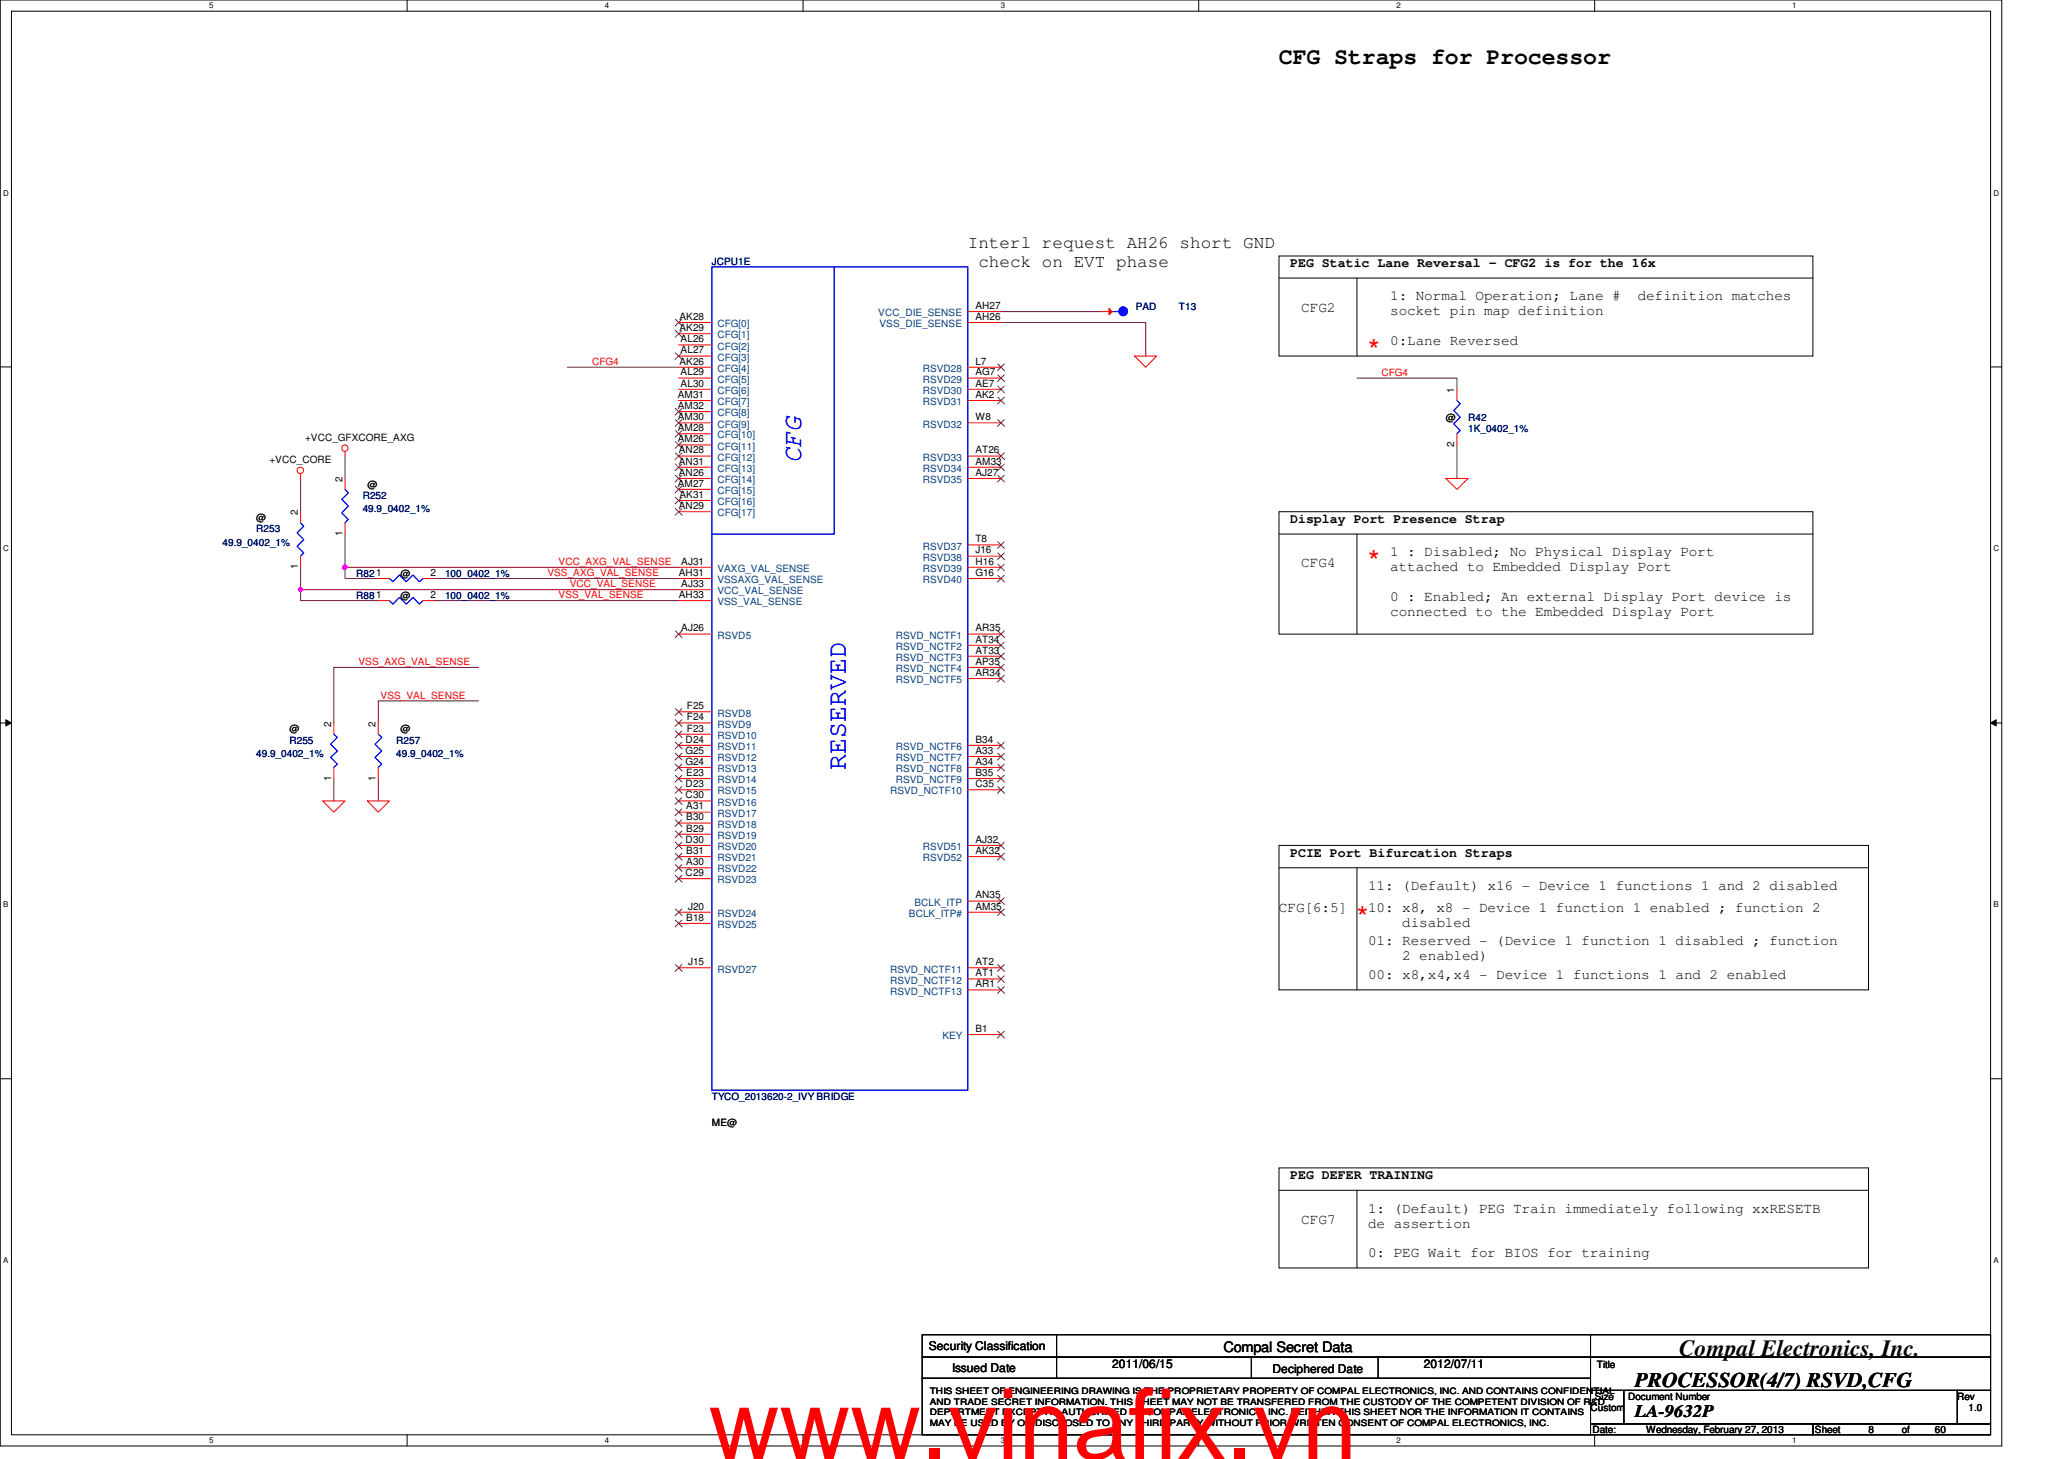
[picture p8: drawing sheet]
<svg xmlns="http://www.w3.org/2000/svg" width="297mm" height="210mm" viewBox="0 0 297 210" stroke-linecap="round" stroke-linejoin="round" font-family="sans-serif">
<defs><g id="words">
<text font-size="14.1" fill="#f00" x="102" y="209.9">www.vinafix.vn</text>
<g font-size="4.3" fill="#f00">
<text x="196.9" y="51.9">*</text>
<text x="196.9" y="82.3">*</text>
<text x="195.3" y="133.5">*</text>
</g>
<g font-size="3.8" fill="#00f">
<text x="115.3" y="66.6" transform="rotate(-90 115.3 66.6)">CFG</text>
<text x="121.7" y="110.7" transform="rotate(-90 121.7 110.7)">RESERVED</text>
</g>
<g font-size="3.3">
<text x="184.1" y="9.1">CFG Straps for Processor</text>
<text x="241.7" y="195.1">Compal Electronics, Inc.</text>
</g>
<text font-size="3" x="235.3" y="199.6">PROCESSOR(4/7) RSVD,CFG</text>
<g font-size="2.5">
<text x="139.3" y="35.7">Interl request AH26 short GND</text>
<text x="140.8" y="38.4">check on EVT phase</text>
<text x="235.3" y="203.9">LA-9632P</text>
</g>
<g font-size="2.1">
<text x="187.3" y="44.8">CFG2</text>
<text x="200.1" y="43.2">1: Normal Operation; Lane #</text>
<text x="200.1" y="45.4">socket pin map definition</text>
<text x="235.7" y="43.2">definition matches</text>
<text x="200.1" y="49.6">0:Lane Reversed</text>
<text x="187.3" y="81.6">CFG4</text>
<text x="200.1" y="80">1 : Disabled; No Physical Display Port</text>
<text x="200.1" y="82.2">attached to Embedded Display Port</text>
<text x="200.1" y="86.4">0 : Enabled; An external Display Port device is</text>
<text x="200.1" y="88.6">connected to the Embedded Display Port</text>
<text x="184.1" y="131.2">CFG[6:5]</text>
<text x="196.9" y="131.2">10: x8, x8 - Device 1 function 1 enabled ; function 2</text>
<text x="196.9" y="128">11: (Default) x16 - Device 1 functions 1 and 2 disabled</text>
<text x="196.9" y="136">01: Reserved - (Device 1 function 1 disabled ; function</text>
<text x="201.8" y="133.4">disabled</text>
<text x="196.9" y="140.8">00: x8,x4,x4 - Device 1 functions 1 and 2 enabled</text>
<text x="201.8" y="138.2">2 enabled)</text>
<text x="187.3" y="176">CFG7</text>
<text x="196.9" y="174.5">1: (Default) PEG Train immediately following xxRESETB</text>
<text x="196.9" y="176.6">de assertion</text>
<text x="196.9" y="180.8">0: PEG Wait for BIOS for training</text>
<text x="176.1" y="194.4">Compal Secret Data</text>
</g>
<g font-size="1.9">
<text x="185.7" y="38.4">PEG Static Lane Reversal - CFG2 is for the 16x</text>
<text x="185.7" y="75.2">Display Port Presence Strap</text>
<text x="185.7" y="123.2">PCIE Port Bifurcation Straps</text>
<text x="185.7" y="169.6">PEG DEFER TRAINING</text>
</g>
<g font-size="1.7">
<text x="133.7" y="194.3">Security Classification</text>
<text x="137" y="197.3">Issued Date</text>
<text x="160.1" y="196.9">2011/06/15</text>
<text x="183.1" y="197.5">Deciphered Date</text>
<text x="204.9" y="196.9">2012/07/11</text>
</g>
<g font-size="1.4" fill="#000080">
<text x="102.4" y="38.2">JCPU1E</text>
<text x="163.4" y="44.6">PAD</text>
<text x="169.7" y="44.6">T13</text>
<text x="211.3" y="60.6">R42</text>
<text x="211.3" y="62.2">1K_0402_1%</text>
<text x="52.2" y="71.8">R252</text>
<text x="36.9" y="76.6">R253</text>
<text x="52.2" y="73.7">49.9_0402_1%</text>
<text x="32" y="78.5">49.9_0402_1%</text>
<text x="51.3" y="83">R821</text>
<text x="64" y="83">100_0402_1%</text>
<text x="51.3" y="86.2">R881</text>
<text x="64" y="86.2">100_0402_1%</text>
<text x="41.7" y="107">R255</text>
<text x="57" y="107">R257</text>
<text x="36.9" y="108.9">49.9_0402_1%</text>
<text x="57" y="108.9">49.9_0402_1%</text>
<text x="102.4" y="158.2">TYCO_2013620-2_IVY BRIDGE</text>
</g>
<g font-size="1.4">
<text x="97.8" y="46">AK28</text>
<text x="97.8" y="47.6">AK29</text>
<text x="140.4" y="44.5">AH27</text>
<text x="140.4" y="46">AH26</text>
<text x="97.8" y="52.5">AK26</text>
<text x="98" y="49.2">AL26</text>
<text x="98" y="50.8">AL27</text>
<text x="140.4" y="52.5">L7</text>
<text x="97.5" y="57.2">AM31</text>
<text x="97.5" y="58.8">AM32</text>
<text x="98" y="54">AL29</text>
<text x="98" y="55.6">AL30</text>
<text x="140.4" y="57.2">AK2</text>
<text x="140.4" y="55.6">AE7</text>
<text x="140.4" y="54">AG7</text>
<text x="209.3" y="56.5" transform="rotate(-90 209.3 56.5)">1</text>
<text x="43.9" y="63.5">+VCC_GFXCORE_AXG</text>
<text x="97.5" y="60.5">AM30</text>
<text x="97.5" y="62">AM28</text>
<text x="97.5" y="63.6">AM26</text>
<text x="97.7" y="65.2">AN28</text>
<text x="140.4" y="60.5">W8</text>
<text x="140.4" y="65.2">AT26</text>
<text x="208.1" y="60.6">@</text>
<text x="209.3" y="64.3" transform="rotate(-90 209.3 64.3)">2</text>
<text x="38.8" y="66.6">+VCC_CORE</text>
<text x="49.3" y="69.3" transform="rotate(-90 49.3 69.3)">2</text>
<text x="52.9" y="70.2">@</text>
<text x="97.5" y="70">AM27</text>
<text x="97.7" y="66.8">AN31</text>
<text x="97.7" y="68.5">AN26</text>
<text x="97.8" y="71.6">AK31</text>
<text x="140.4" y="66.8">AM33</text>
<text x="140.4" y="68.5">AJ27</text>
<text x="36.9" y="75">@</text>
<text x="42.9" y="74.1" transform="rotate(-90 42.9 74.1)">2</text>
<text x="49.3" y="77.1" transform="rotate(-90 49.3 77.1)">1</text>
<text x="97.7" y="73.2">AN29</text>
<text x="42.9" y="81.9" transform="rotate(-90 42.9 81.9)">1</text>
<text x="57.7" y="83">@</text>
<text x="62" y="82.8">2</text>
<text x="97.7" y="82.8">AH31</text>
<text x="98" y="81.2">AJ31</text>
<text x="140.4" y="79.6">J16</text>
<text x="140.4" y="81.2">H16</text>
<text x="140.4" y="82.8">G16</text>
<text x="140.4" y="78">T8</text>
<text x="57.7" y="86.2">@</text>
<text x="62" y="86">2</text>
<text x="97.7" y="86">AH33</text>
<text x="98" y="84.5">AJ33</text>
<text x="98" y="90.8">AJ26</text>
<text x="140.4" y="92.5">AT34</text>
<text x="140.4" y="90.8">AR35</text>
<text x="140.4" y="94">AT33</text>
<text x="140.4" y="95.6">AP35</text>
<text x="140.4" y="97.2">AR34</text>
<text x="41.7" y="105.4">@</text>
<text x="47.7" y="104.5" transform="rotate(-90 47.7 104.5)">2</text>
<text x="54.1" y="104.5" transform="rotate(-90 54.1 104.5)">2</text>
<text x="57.7" y="105.4">@</text>
<text x="98.7" y="106.8">D24</text>
<text x="98.8" y="102">F25</text>
<text x="98.8" y="103.6">F24</text>
<text x="98.8" y="105.2">F23</text>
<text x="140.4" y="106.8">B34</text>
<text x="47.7" y="112.3" transform="rotate(-90 47.7 112.3)">1</text>
<text x="54.1" y="112.3" transform="rotate(-90 54.1 112.3)">1</text>
<text x="98.6" y="108.5">G25</text>
<text x="98.6" y="110">G24</text>
<text x="98.7" y="113.2">D23</text>
<text x="98.8" y="111.6">E23</text>
<text x="140.4" y="113.2">C35</text>
<text x="140.4" y="108.5">A33</text>
<text x="140.4" y="110">A34</text>
<text x="140.4" y="111.6">B35</text>
<text x="98.7" y="114.9">C30</text>
<text x="98.8" y="116.5">A31</text>
<text x="98.8" y="118">B30</text>
<text x="98.8" y="119.6">B29</text>
<text x="98.7" y="121.2">D30</text>
<text x="98.8" y="124.5">A30</text>
<text x="98.8" y="122.9">B31</text>
<text x="140.4" y="121.2">AJ32</text>
<text x="140.4" y="122.9">AK32</text>
<text x="98.7" y="126">C29</text>
<text x="99" y="130.9">J20</text>
<text x="140.4" y="130.9">AM35</text>
<text x="140.4" y="129.2">AN35</text>
<text x="98.8" y="132.5">B18</text>
<text x="99" y="138.9">J15</text>
<text x="140.4" y="138.9">AT2</text>
<text x="140.4" y="140.5">AT1</text>
<text x="140.4" y="142">AR1</text>
<text x="140.4" y="148.5">B1</text>
<text x="102.4" y="162">ME@</text>
<text x="229.8" y="196.8">Title</text>
<text x="228.9" y="203">Custom</text>
<text x="229.5" y="201.4">Size</text>
<text x="234.3" y="201.4">Document Number</text>
<text x="281.7" y="201.4">Rev</text>
<text x="283.3" y="203">1.0</text>
<text x="229.2" y="206.2">Date:</text>
<text x="236.9" y="206.2">Wednesday, February 27, 2013</text>
<text x="261.2" y="206.2">Sheet</text>
<text x="268.9" y="206.2">8</text>
<text x="273.7" y="206.2">of</text>
<text x="278.5" y="206.2">60</text>
</g>
<g font-size="1.4" fill="#004080">
<text x="103.2" y="47.1">CFG[0]</text>
<text x="126.4" y="45.5">VCC_DIE_SENSE</text>
<text x="126.6" y="47.1">VSS_DIE_SENSE</text>
<text x="103.2" y="48.7">CFG[1]</text>
<text x="103.2" y="50.3">CFG[2]</text>
<text x="103.2" y="51.9">CFG[3]</text>
<text x="103.2" y="53.5">CFG[4]</text>
<text x="132.8" y="53.5">RSVD28</text>
<text x="103.2" y="55.1">CFG[5]</text>
<text x="103.2" y="56.7">CFG[6]</text>
<text x="103.2" y="58.3">CFG[7]</text>
<text x="103.2" y="59.9">CFG[8]</text>
<text x="132.8" y="58.3">RSVD31</text>
<text x="132.8" y="56.7">RSVD30</text>
<text x="132.8" y="55.1">RSVD29</text>
<text x="103.2" y="61.5">CFG[9]</text>
<text x="103.2" y="63.1">CFG[10]</text>
<text x="103.2" y="64.7">CFG[11]</text>
<text x="132.8" y="61.5">RSVD32</text>
<text x="103.2" y="66.3">CFG[12]</text>
<text x="103.2" y="67.9">CFG[13]</text>
<text x="103.2" y="69.5">CFG[14]</text>
<text x="103.2" y="71.1">CFG[15]</text>
<text x="132.8" y="67.9">RSVD34</text>
<text x="132.8" y="69.5">RSVD35</text>
<text x="132.8" y="66.3">RSVD33</text>
<text x="103.2" y="72.7">CFG[16]</text>
<text x="103.2" y="74.3">CFG[17]</text>
<text x="103.2" y="82.3">VAXG_VAL_SENSE</text>
<text x="103.2" y="83.9">VSSAXG_VAL_SENSE</text>
<text x="132.8" y="80.7">RSVD38</text>
<text x="132.8" y="82.3">RSVD39</text>
<text x="132.8" y="83.9">RSVD40</text>
<text x="132.8" y="79.1">RSVD37</text>
<text x="103.2" y="85.5">VCC_VAL_SENSE</text>
<text x="103.2" y="87.1">VSS_VAL_SENSE</text>
<text x="103.2" y="91.9">RSVD5</text>
<text x="128.9" y="93.5">RSVD_NCTF2</text>
<text x="128.9" y="91.9">RSVD_NCTF1</text>
<text x="128.9" y="95.1">RSVD_NCTF3</text>
<text x="128.9" y="98.3">RSVD_NCTF5</text>
<text x="128.9" y="96.7">RSVD_NCTF4</text>
<text x="103.2" y="103.1">RSVD8</text>
<text x="103.2" y="104.7">RSVD9</text>
<text x="103.2" y="107.9">RSVD11</text>
<text x="103.2" y="106.3">RSVD10</text>
<text x="128.9" y="107.9">RSVD_NCTF6</text>
<text x="103.2" y="109.5">RSVD12</text>
<text x="103.2" y="111.1">RSVD13</text>
<text x="103.2" y="112.7">RSVD14</text>
<text x="128.9" y="109.5">RSVD_NCTF7</text>
<text x="128.9" y="111.1">RSVD_NCTF8</text>
<text x="128.9" y="112.7">RSVD_NCTF9</text>
<text x="103.2" y="115.9">RSVD16</text>
<text x="103.2" y="114.3">RSVD15</text>
<text x="103.2" y="117.5">RSVD17</text>
<text x="103.2" y="119.1">RSVD18</text>
<text x="128.1" y="114.3">RSVD_NCTF10</text>
<text x="103.2" y="122.3">RSVD20</text>
<text x="103.2" y="120.7">RSVD19</text>
<text x="103.2" y="125.5">RSVD22</text>
<text x="103.2" y="123.9">RSVD21</text>
<text x="132.8" y="122.3">RSVD51</text>
<text x="132.8" y="123.9">RSVD52</text>
<text x="103.2" y="127.1">RSVD23</text>
<text x="103.2" y="131.9">RSVD24</text>
<text x="130.8" y="131.9">BCLK_ITP#</text>
<text x="131.6" y="130.3">BCLK_ITP</text>
<text x="103.2" y="133.5">RSVD25</text>
<text x="103.2" y="139.9">RSVD27</text>
<text x="128.1" y="139.9">RSVD_NCTF11</text>
<text x="128.1" y="141.5">RSVD_NCTF12</text>
<text x="128.1" y="143.1">RSVD_NCTF13</text>
<text x="135.6" y="149.5">KEY</text>
</g>
<g font-size="1.4" fill="#f00">
<text x="85.2" y="52.5">CFG4</text>
<text x="198.8" y="54.1">CFG4</text>
<text x="78.8" y="82.9">VSS_AXG_VAL_SENSE</text>
<text x="80.4" y="81.3">VCC_AXG_VAL_SENSE</text>
<text x="80.4" y="86.1">VSS_VAL_SENSE</text>
<text x="82" y="84.5">VCC_VAL_SENSE</text>
<text x="51.6" y="95.7">VSS_AXG_VAL_SENSE</text>
<text x="54.8" y="100.5">VSS_VAL_SENSE</text>
</g>
<g font-size="1.3">
<text x="133.8" y="200.6">THIS SHEET OF ENGINEERING DRAWING IS THE PROPRIETARY PROPERTY OF COMPAL ELECTRONICS, INC. AND CONTAINS CONFIDENTIAL</text>
<text x="133.8" y="202.1">AND TRADE SECRET INFORMATION. THIS SHEET MAY NOT BE TRANSFERED FROM THE CUSTODY OF THE COMPETENT DIVISION OF R&amp;D</text>
<text x="133.8" y="203.6">DEPARTMENT EXCEPT AS AUTHORIZED BY COMPAL ELECTRONICS, INC. NEITHER THIS SHEET NOR THE INFORMATION IT CONTAINS</text>
<text x="133.8" y="205.1">MAY BE USED BY OR DISCLOSED TO ANY THIRD PARTY WITHOUT PRIOR WRITTEN CONSENT OF COMPAL ELECTRONICS, INC.</text>
</g>
<g font-size="1.1">
<text x="30.1" y="1.1">5</text>
<text x="87" y="1.1">4</text>
<text x="144" y="1.1">3</text>
<text x="201" y="1.1">2</text>
<text x="257.9" y="1.1">1</text>
<text x=".5" y="28.2">D</text>
<text x="286.9" y="28.2">D</text>
<text x=".5" y="79.3">C</text>
<text x="286.9" y="79.3">C</text>
<text x=".5" y="130.6">B</text>
<text x="286.9" y="130.6">B</text>
<text x=".5" y="181.7">A</text>
<text x="286.9" y="181.7">A</text>
<text x="30.1" y="207.6">5</text>
<text x="87" y="207.6">4</text>
<text x="144" y="207.6">3</text>
<text x="201" y="207.6">2</text>
<text x="257.9" y="207.6">1</text>
</g>
</g></defs>
<path d="M0 0h288.1v208h-288.1zM1.6 1.6h284.9v204.8h-284.9z" fill="none" stroke="#000" stroke-width=".14"/>
<g fill="#fff">
<path d="M30.1 .2h.6v1.2h-.6z"/>
<path d="M30.1 206.6h.6v1.2h-.6z"/>
</g>
<path d="M58.6 0v1.6M58.6 206.4v1.6" fill="none" stroke="#000" stroke-width=".14"/>
<g fill="#fff">
<path d="M87 .2h.6v1.2h-.6z"/>
<path d="M87 206.6h.6v1.2h-.6z"/>
</g>
<path d="M115.6 0v1.6M115.6 206.4v1.6" fill="none" stroke="#000" stroke-width=".14"/>
<g fill="#fff">
<path d="M144 .2h.6v1.2h-.6z"/>
<path d="M144 206.6h.6v1.2h-.6z"/>
</g>
<path d="M172.5 0v1.6M172.5 206.4v1.6" fill="none" stroke="#000" stroke-width=".14"/>
<g fill="#fff">
<path d="M201 .2h.6v1.2h-.6z"/>
<path d="M201 206.6h.6v1.2h-.6z"/>
</g>
<path d="M229.5 0v1.6M229.5 206.4v1.6" fill="none" stroke="#000" stroke-width=".14"/>
<g fill="#fff">
<path d="M257.9 .2h.6v1.2h-.6z"/>
<path d="M257.9 206.6h.6v1.2h-.6z"/>
<path d="M.5 27.2h.7v1.2h-.7z"/>
<path d="M286.9 27.2h.8v1.2h-.8z"/>
<path d="M.5 78.4h.7v1.1h-.7z"/>
<path d="M286.9 78.4h.8v1.1h-.8z"/>
</g>
<path d="M0 52.8h1.6M286.5 52.8h1.6" fill="none" stroke="#000" stroke-width=".14"/>
<g fill="#fff">
<path d="M.5 129.6h.7v1.2h-.7z"/>
<path d="M286.9 129.6h.7v1.2h-.7z"/>
</g>
<path d="M0 104h1.6M.8 103.5l.8 .5-.8 .4zM286.5 104l.8-.5v.9zM286.5 104h1.6" fill="none" stroke="#000" stroke-width=".14"/>
<path d="M.8 103.5l.8 .5-.8 .4zM286.5 104l.8-.5v.9z" fill="#000"/>
<g fill="#fff">
<path d="M.5 180.8h.7v1.2h-.7z"/>
<path d="M286.9 180.8h.7v1.2h-.7z"/>
</g>
<g fill="none" stroke="#000" stroke-width=".14">
<path d="M184.1 36.8h76.8v14.4h-76.8zM184.1 40h76.8M195.3 40v11.2M184.1 76.8h76.8M184.1 73.6h76.8v17.6h-76.8zM195.3 76.8v14.4M184.1 124.8h84.8M184.1 121.6h84.8v20.8h-84.8zM195.3 124.8v17.6M0 155.2h1.6M286.5 155.2h1.6M184.1 171.2h84.8"/>
<path d="M184.1 168h84.8v14.4h-84.8zM195.3 171.2v11.2"/>
</g>
<path d="M81.7 52.8h16M144.1 44.8h14.4M195.3 54.4h14.4v1.6M43.3 68.8v4.8M209.7 64v4.8M43.3 81.6v3.2h54.4" fill="none" stroke="#800040" stroke-width=".14"/>
<circle cx="43.2" cy="84.8" r=".3" fill="#f0f"/>
<circle cx="43.2" cy="84.8" r=".3" fill="none" stroke="#f0f" stroke-width=".14"/>
<path d="M49.7 81.6h48" fill="none" stroke="#800040" stroke-width=".14"/>
<circle cx="49.6" cy="81.6" r=".32" fill="#f0f"/>
<circle cx="49.6" cy="81.6" r=".32" fill="none" stroke="#f0f" stroke-width=".14"/>
<path d="M144.1 46.4h20.8v4.8M49.7 65.6v3.2M49.7 76.8v6.4h4.7M43.3 84.8v1.6h11.1M62.4 83.2h35.3M62.4 86.4h35.3M68.9 96h-20.9v8M48 112v3.2M54.4 112v3.2M68.9 100.8h-14.5v3.2" fill="none" stroke="#800040" stroke-width=".14"/>
<g fill="none" stroke="#f00" stroke-width=".14">
<path d="M97.7 46.4h4.7M97.7 48h4.7M97.7 49.6h4.7M97.7 51.2h4.7M97.7 52.8h4.7M97.7 54.4h4.7M97.7 56h4.7M97.7 57.6h4.7M97.7 59.2h4.7M139.3 44.8h4.8M139.3 46.4h4.8M139.3 57.6h4.8"/>
<path d="M139.3 56h4.8M139.3 54.4h4.8M139.3 52.8h4.8M163.3 51.2h3.2l-1.6 1.6zM209.7 56v1.6M43.3 68.2v.6M43.3 73.6v1.6M49.7 65v.6M49.7 75.2v1.6M49.7 68.8v1.6M97.7 60.8h4.7M97.7 62.4h4.7"/>
<path d="M97.7 64h4.7M97.7 65.6h4.7M97.7 67.2h4.7M97.7 68.8h4.7M97.7 70.4h4.7M97.7 72h4.7M97.7 73.6h4.7M139.3 67.2h4.8M139.3 68.8h4.8M139.3 78.4h4.8M139.3 60.8h4.8M139.3 65.6h4.8"/>
<path d="M208.1 68.8h3.2l-1.6 1.6zM209.7 62.4v1.6M43.3 80v1.6M54.4 86.4h1.6M54.4 83.2h1.6M60.9 86.4h1.5M60.9 83.2h1.5M97.7 91.2h4.7M97.7 81.6h4.7M97.7 83.2h4.7M97.7 84.8h4.7M97.7 86.4h4.7"/>
<path d="M139.3 80h4.8M139.3 92.8h4.8M139.3 81.6h4.8M139.3 83.2h4.8M139.3 91.2h4.8M139.3 94.4h4.8M139.3 97.6h4.8M139.3 96h4.8M46.4 115.2h3.3l-1.7 1.6zM48 110.4v1.6M48 104v1.6M52.9 115.2h3.1l-1.6 1.6z"/>
<path d="M54.4 110.4v1.6M54.4 104v1.6M97.7 115.2h4.7M97.7 113.6h4.7M97.7 116.8h4.7M97.7 118.4h4.7M97.7 102.4h4.7M97.7 104h4.7M97.7 107.2h4.7M97.7 108.8h4.7M97.7 110.4h4.7M97.7 112h4.7"/>
<path d="M97.7 105.6h4.7M139.3 107.2h4.8M139.3 108.8h4.8M139.3 110.4h4.8M139.3 112h4.8M139.3 113.6h4.8M97.7 139.2h4.7M97.7 121.6h4.7M97.7 120h4.7M97.7 124.8h4.7M97.7 123.2h4.7M97.7 126.4h4.7"/>
<path d="M97.7 131.2h4.7M97.7 132.8h4.7M139.3 139.2h4.8M139.3 121.6h4.8M139.3 123.2h4.8M139.3 129.6h4.8M139.3 131.2h4.8M139.3 140.8h4.8M139.3 142.4h4.8M139.3 148.8h4.8"/>
<circle cx="43.2" cy="67.7" r=".46"/>
<circle cx="49.6" cy="64.5" r=".46"/>
</g>
<g fill="none" stroke="#000" stroke-width=".14">
<path d="M132.7 192h96.2v3.2h-96.2zM132.7 195.2h96.2v3.1h-96.2zM132.7 198.3h96.2v8.1h-96.2zM152.1 192v6.3M180.1 195.2v3.1M198.3 195.2v3.1M228.9 192h57.6v3.2h-57.6zM228.9 195.2h57.6v4.8h-57.6zM228.9 200h4.8v4.9h-4.8zM228.9 204.9h32v1.5h-32zM233.7 200h48v4.9h-48zM260.9 204.9h25.6v1.5h-25.6z"/>
<path d="M281.7 200h4.8v4.9h-4.8z"/>
</g>
<path d="M102.4 38.4h36.9v118.4h-36.9zM120.1 38.4v38.4h-17.7M209.7 57.6l.4 .5-.9 1 .9 .9-.9 1 .9 .9-.4 .5M43.3 75.2l.4 .5-.9 1 .9 .9-.9 1 .9 .9-.4 .5M49.7 70.4l.4 .5-.9 .9 .9 1-.9 1 .9 .9-.4 .5M56 86.4l.6 .5 .9-1 1 1 .9-1 1 1 .5-.5M56 83.2l.6 .5 .9-1 1 1 .9-1 1 1 .5-.5M48 105.6l.6 .5-1 1 1 .9-1 1 1 .9-.6 .5M54.4 105.6l.5 .5-.9 1 .9 .9-.9 1 .9 .9-.5 .5" fill="none" stroke="#00f" stroke-width=".14"/>
<g fill="none" stroke="#804000" stroke-width=".14">
<path d="M97.2 45.9l1 1M97.2 47.5l1 1M97.2 50.8l1 .9M97.2 58.8l1 .9M98.1 45.9l-.9 1M98.1 47.5l-.9 1M98.1 50.8l-.9 .9M98.1 58.8l-.9 .9M143.6 57.2l1 .9M143.6 55.5l1 1M143.6 53.9l1 1M143.6 52.4l1 .9"/>
<path d="M144.5 57.2l-.9 .9M144.5 55.5l-.9 1M144.5 53.9l-.9 1M144.5 52.4l-.9 .9M97.2 60.4l1 .9M97.2 61.9l1 1M97.2 63.5l1 1M97.2 65.2l1 .9M97.2 66.8l1 .9M97.2 68.4l1 .9M97.2 69.9l1 1M97.2 71.5l1 1"/>
<path d="M97.2 73.2l1 .9M98.1 60.4l-.9 .9M98.1 61.9l-.9 1M98.1 63.5l-.9 1M98.1 65.2l-.9 .9M98.1 66.8l-.9 .9M98.1 68.4l-.9 .9M98.1 69.9l-.9 1M98.1 71.5l-.9 1M98.1 73.2l-.9 .9M143.6 66.8l1 .9M143.6 68.4l1 .9"/>
<path d="M143.6 79.5l1 1M143.6 77.9l1 1M143.6 60.4l1 .9M143.6 65.2l1 .9M144.5 66.8l-.9 .9M144.5 68.4l-.9 .9M144.5 79.5l-.9 1M144.5 77.9l-.9 1M144.5 60.4l-.9 .9M144.5 65.2l-.9 .9M97.2 90.8l1 .9M98.1 90.8l-.9 .9"/>
<path d="M143.6 92.4l1 .9M143.6 81.2l1 .9M143.6 82.8l1 .9M143.6 90.8l1 .9M143.6 93.9l1 1M143.6 97.2l1 .9M143.6 95.5l1 1M144.5 92.4l-.9 .9M144.5 81.2l-.9 .9M144.5 82.8l-.9 .9M144.5 90.8l-.9 .9M144.5 93.9l-.9 1"/>
<path d="M144.5 97.2l-.9 .9M144.5 95.5l-.9 1M97.2 114.8l1 .9M97.2 113.2l1 .9M97.2 116.4l1 1M97.2 117.9l1 1M97.2 119.6l1 .9M97.2 101.9l1 1M97.2 103.5l1 1M97.2 106.8l1 .9M97.2 108.4l1 .9M97.2 109.9l1 1"/>
<path d="M97.2 111.6l1 .9M97.2 105.2l1 .9M98.1 114.8l-.9 .9M98.1 113.2l-.9 .9M98.1 116.4l-.9 1M98.1 117.9l-.9 1M98.1 119.6l-.9 .9M98.1 101.9l-.9 1M98.1 103.5l-.9 1M98.1 106.8l-.9 .9M98.1 108.4l-.9 .9M98.1 109.9l-.9 1"/>
<path d="M98.1 111.6l-.9 .9M98.1 105.2l-.9 .9M143.6 106.8l1 .9M143.6 108.4l1 .9M143.6 109.9l1 1M143.6 111.6l1 .9M143.6 113.2l1 .9M144.5 106.8l-.9 .9M144.5 108.4l-.9 .9M144.5 109.9l-.9 1M144.5 111.6l-.9 .9M144.5 113.2l-.9 .9"/>
<path d="M97.2 138.8l1 .9M97.2 121.2l1 .9M97.2 124.4l1 1M97.2 122.8l1 .9M97.2 125.9l1 1M97.2 130.8l1 .9M97.2 132.4l1 1M98.1 138.8l-.9 .9M98.1 121.2l-.9 .9M98.1 124.4l-.9 1M98.1 122.8l-.9 .9M98.1 125.9l-.9 1"/>
<path d="M98.1 130.8l-.9 .9M98.1 132.4l-.9 1M143.6 138.8l1 .9M143.6 121.2l1 .9M143.6 122.8l1 .9M143.6 129.2l1 .9M143.6 130.8l1 .9M144.5 138.8l-.9 .9M144.5 121.2l-.9 .9M144.5 122.8l-.9 .9M144.5 129.2l-.9 .9M144.5 130.8l-.9 .9"/>
<path d="M143.6 140.4l1 1M143.6 141.9l1 1M143.6 148.4l1 1M144.5 140.4l-.9 1M144.5 141.9l-.9 1M144.5 148.4l-.9 1"/>
</g>
<circle cx="161.6" cy="44.8" r=".63" fill="#00f"/>
<g fill="none" stroke="#00f" stroke-width=".14">
<path d="M160.1 44.8h.9"/>
<circle cx="161.6" cy="44.8" r=".63"/>
</g>
<circle cx="161.6" cy="44.8" r=".63" fill="#00f"/>
<g fill="none" stroke="#00f" stroke-width=".14">
<path d="M160.1 44.8h.9"/>
<circle cx="161.6" cy="44.8" r=".63"/>
</g>
<path d="M159.6 44.4l.5 .4-.5 .5z" fill="#f00"/>
<path d="M158.5 44.8h1.6M159.6 44.4l.5 .4-.5 .5z" fill="none" stroke="#f00" stroke-width=".14"/>
<circle cx="43.2" cy="84.8" r=".3" fill="#f0f"/>
<circle cx="43.2" cy="84.8" r=".3" fill="none" stroke="#f0f" stroke-width=".14"/>
<circle cx="49.6" cy="81.6" r=".32" fill="#f0f"/>
<circle cx="49.6" cy="81.6" r=".32" fill="none" stroke="#f0f" stroke-width=".14"/>
<use href="#words"/>
</svg>
